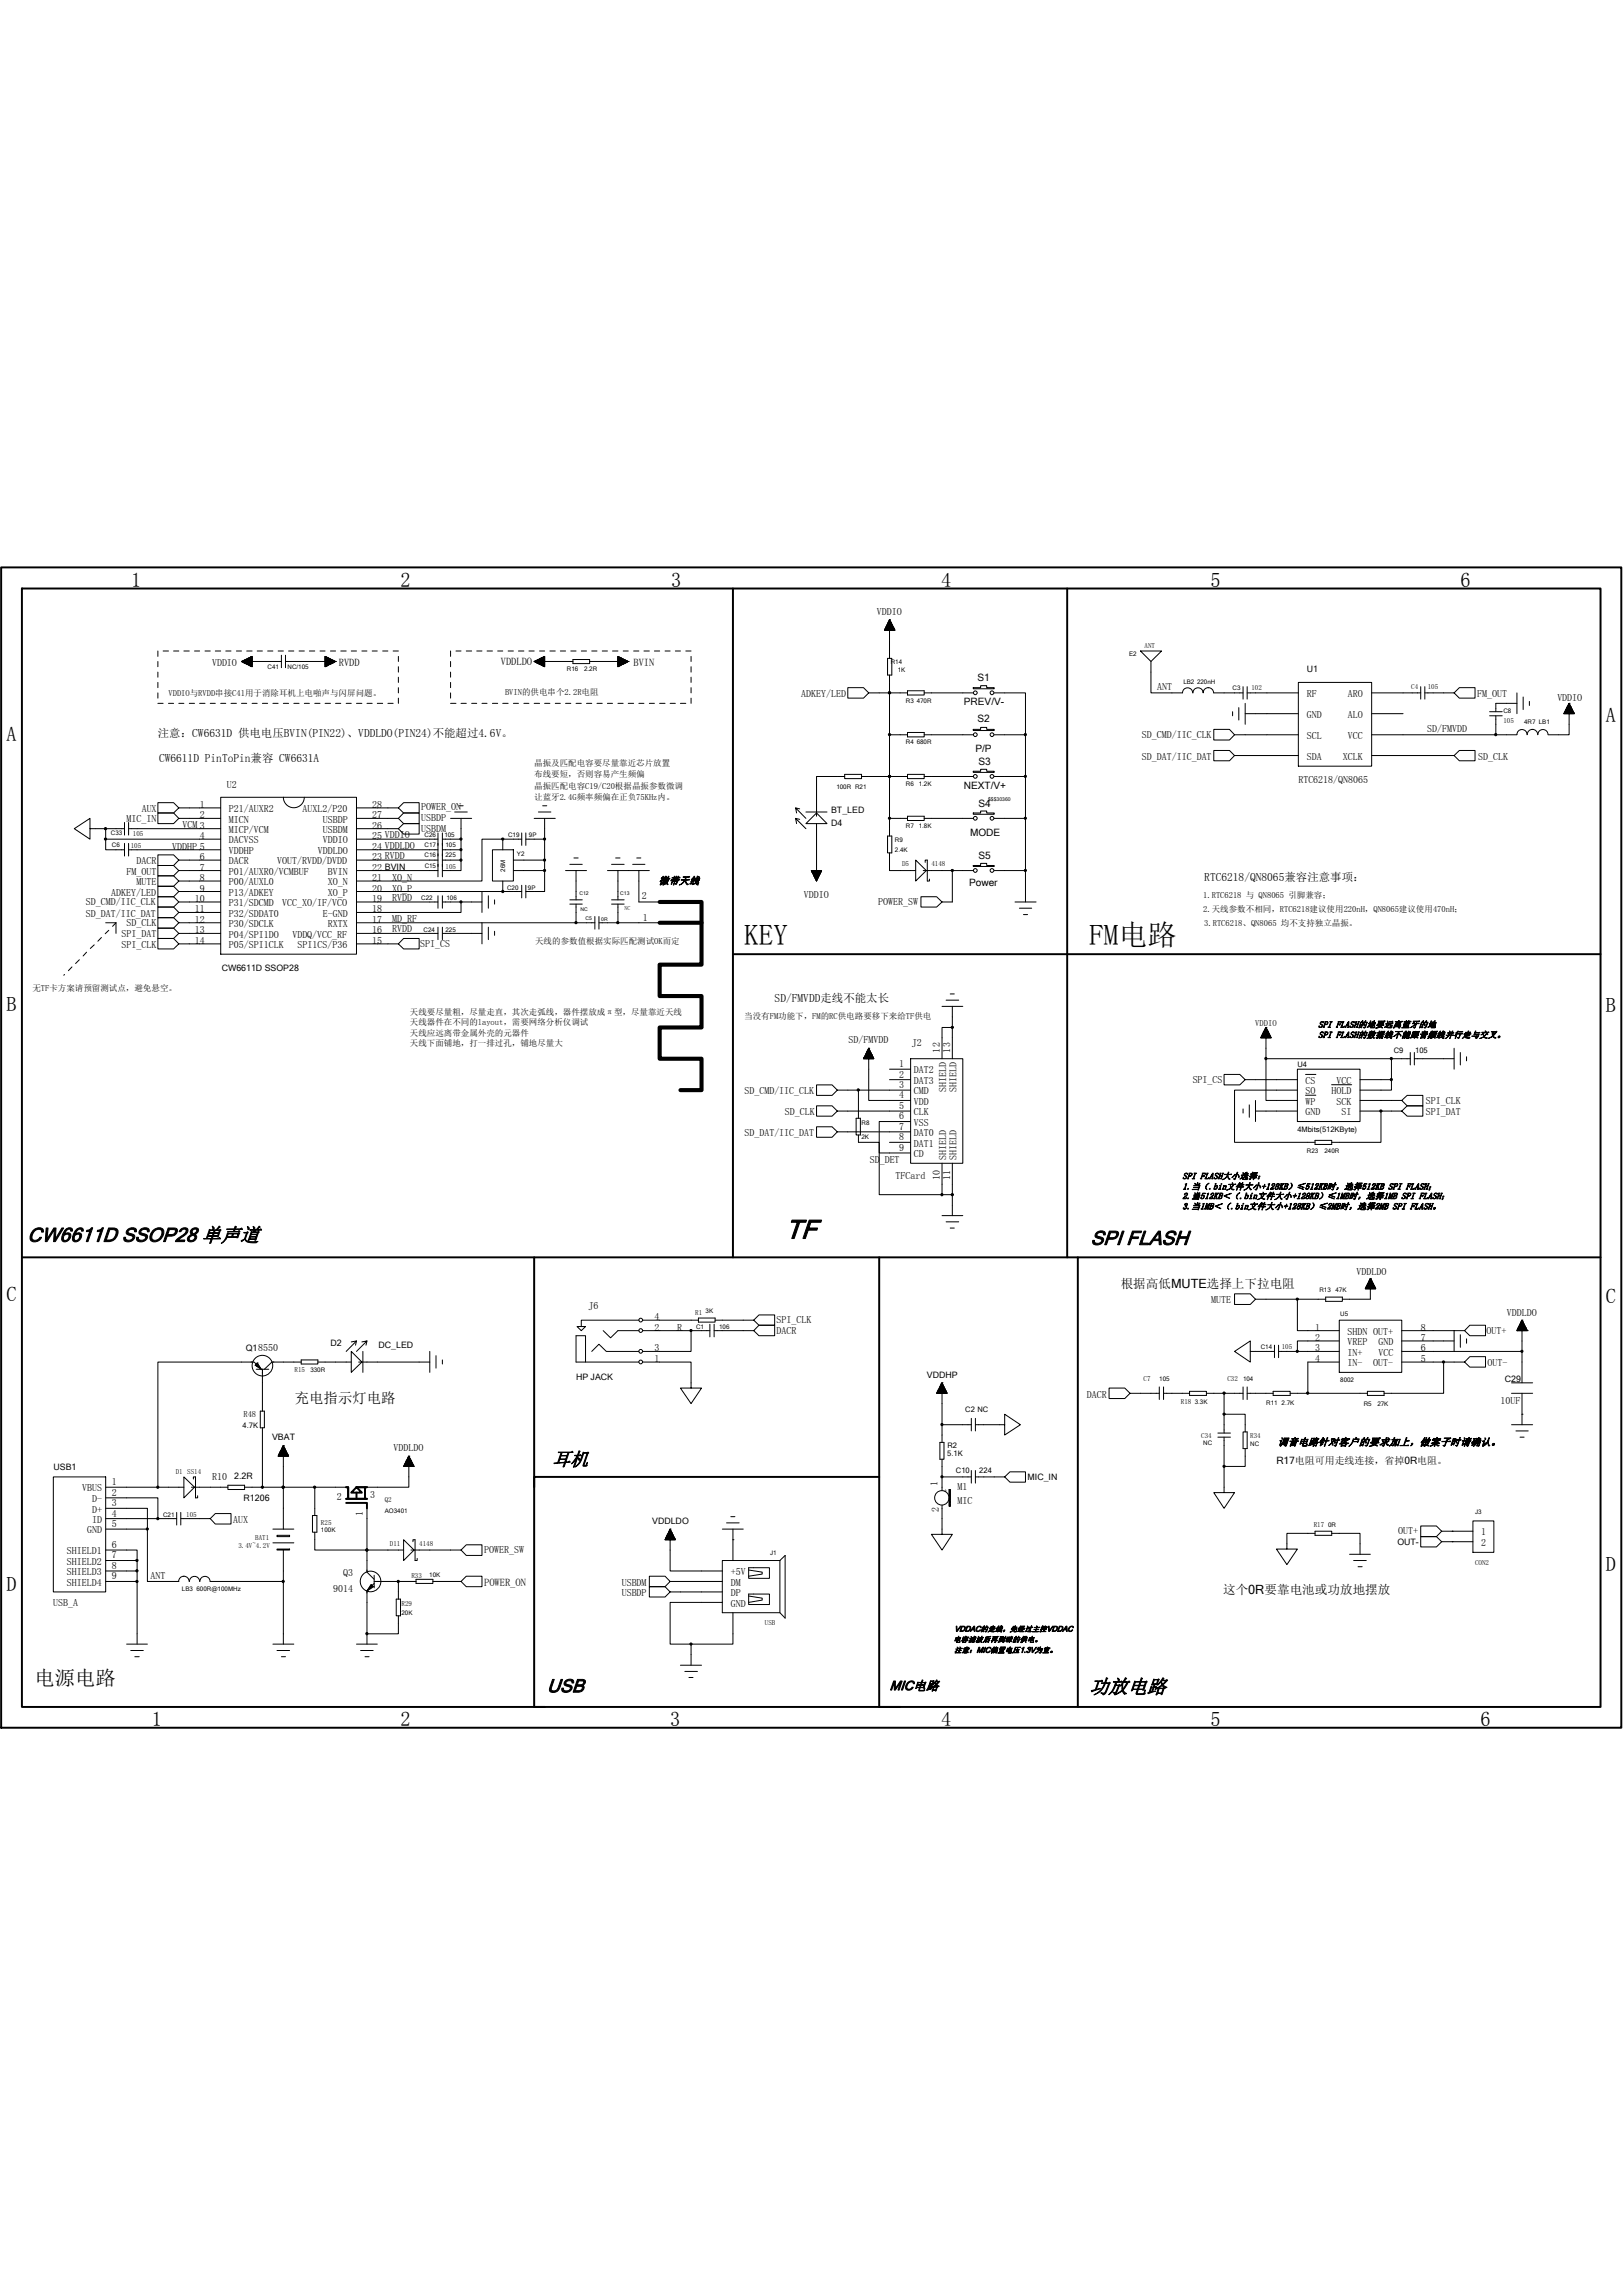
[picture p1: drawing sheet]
<svg xmlns="http://www.w3.org/2000/svg" width="210mm" height="297mm" viewBox="0 0 210 297" stroke-linecap="round" stroke-linejoin="round" font-family="sans-serif">
<defs><g id="words">
<g font-size="3.8">
<text x="96.3" y="122.2">KEY</text>
<text x="140.9" y="122.2">FM电路</text>
</g>
<text font-size="3.5" x="101.6" y="160.2">TF</text>
<g font-size="2.6">
<text x="17" y="75.9">1</text>
<text x="51.8" y="75.9">2</text>
<text x="86.8" y="75.9">3</text>
<text x="121.8" y="75.9">4</text>
<text x="156.6" y="75.9">5</text>
<text x="189" y="75.9">6</text>
<text x=".8" y="95.9">A</text>
<text x="207.8" y="93.5">A</text>
<text x=".8" y="130.8">B</text>
<text x="207.8" y="130.9">B</text>
<text x="3.5" y="160.6">CW6611D SSOP28 单声道</text>
<text x="141.1" y="161">SPI FLASH</text>
<text x=".8" y="168.3">C</text>
<text x="207.8" y="168.5">C</text>
<text x="207.8" y="203.3">D</text>
<text x=".8" y="205.8">D</text>
<text x="4.5" y="218">电源电路</text>
<text x="140.9" y="219.1">功放电路</text>
<text x="19.6" y="223.3">1</text>
<text x="51.8" y="223.3">2</text>
<text x="86.7" y="223.3">3</text>
<text x="121.8" y="223.3">4</text>
<text x="156.6" y="223.3">5</text>
<text x="191.5" y="223.3">6</text>
</g>
<text font-size="2.5" x="70.7" y="218.9">USB</text>
<text font-size="2.4" x="71.4" y="189.6">耳机</text>
<text font-size="1.9" x="38.1" y="181.5">充电指示灯电路</text>
<text font-size="1.7" x="115.1" y="218.7">MIC电路</text>
<g font-size="1.6">
<text x="145" y="166.6">根据高低MUTE选择上下拉电阻</text>
<text x="158.2" y="206.2">这个0R要靠电池或功放地摆放</text>
</g>
<g font-size="1.5">
<text x="20.4" y="95.3">注意：CW6631D 供电电压BVIN(PIN22)、VDDLDO(PIN24)不能超过4.6V。</text>
<text x="20.6" y="98.6">CW6611D PinToPin兼容 CW6631A</text>
<text x="155.8" y="114">RTC6218/QN8065兼容注意事项：</text>
<text x="100.2" y="129.7">SD/FMVDD走线不能太长</text>
</g>
<g font-size="1.4">
<text x="43.8" y="86.1">RVDD</text>
<text x="64.8" y="86">VDDLDO</text>
<text x="82" y="86.1">BVIN</text>
<text x="85.2" y="114.4">微带天线</text>
<text x="165.3" y="187">调音电路针对客户的要求加上，做案子时请确认。</text>
<text x="62.6" y="205.1">POWER_ON</text>
</g>
<g font-size="1.3">
<text x="113.4" y="79.5">VDDIO</text>
<text x="27.4" y="86.1">VDDIO</text>
<text x="126.5" y="88.1">S1</text>
<text x="149.7" y="89.2">ANT</text>
<text x="103.7" y="90.2">ADKEY/LED</text>
<text x="124.7" y="91.3">PREV/V-</text>
<text x="126.5" y="93.4">S2</text>
<text x="147.7" y="95.5">SD_CMD/IIC_CLK</text>
<text x="169.1" y="90.2">RF</text>
<text x="169.1" y="92.9">GND</text>
<text x="169.1" y="95.6">SCL</text>
<text x="174.4" y="95.6">VCC</text>
<text x="174.4" y="92.9">ALO</text>
<text x="174.4" y="90.2">ARO</text>
<text x="184.7" y="94.8">SD/FMVDD</text>
<text x="191.1" y="90.2">FM_OUT</text>
<text x="201.5" y="90.7">VDDIO</text>
<text x="29.4" y="102">U2</text>
<text x="126.2" y="97.3">P/P</text>
<text x="126.6" y="99">S3</text>
<text x="147.7" y="98.3">SD_DAT/IIC_DAT</text>
<text x="168" y="101.3">RTC6218/QN8065</text>
<text x="169.1" y="98.3">SDA</text>
<text x="173.7" y="98.3">XCLK</text>
<text x="191.2" y="98.3">SD_CLK</text>
<text x="16.4" y="106.4">MIC_IN</text>
<text x="18.3" y="105.1">AUX</text>
<text x="23.6" y="107.1">VCM 3</text>
<text x="25.9" y="104.5">1</text>
<text x="25.9" y="105.9">2</text>
<text x="29.6" y="105.1">P21/AUXR2</text>
<text x="29.6" y="106.4">MICN</text>
<text x="29.6" y="107.8">MICP/VCM</text>
<text x="39.1" y="105.1">AUXL2/P20</text>
<text x="41.8" y="107.8">USBDM</text>
<text x="41.8" y="106.4">USBDP</text>
<text x="48.2" y="107.2">26</text>
<text x="48.2" y="105.9">27</text>
<text x="48.2" y="104.5">28</text>
<text x="54.5" y="107.7">USBDM</text>
<text x="54.5" y="106.3">USBDP</text>
<text x="54.5" y="104.8">POWER_ON</text>
<text x="124.7" y="102.1">NEXT/V+</text>
<text x="126.6" y="104.4">S4</text>
<text x="16.4" y="113.2">FM_OUT</text>
<text x="17.7" y="111.8">DACR</text>
<text x="22.3" y="109.9">VDDHP 5</text>
<text x="25.9" y="108.6">4</text>
<text x="25.9" y="111.3">6</text>
<text x="25.9" y="112.6">7</text>
<text x="25.9" y="114">8</text>
<text x="29.6" y="109.1">DACVSS</text>
<text x="29.6" y="110.5">VDDHP</text>
<text x="29.6" y="111.8">DACR</text>
<text x="29.6" y="113.2">P01/AUXR0/VCMBUF</text>
<text x="35.9" y="111.8">VOUT/RVDD/DVDD</text>
<text x="41.1" y="110.5">VDDLDO</text>
<text x="41.8" y="109.1">VDDIO</text>
<text x="42.4" y="113.2">BVIN</text>
<text x="48.2" y="114">21</text>
<text x="48.2" y="112.6">22</text>
<text x="48.2" y="111.3">23 RVDD</text>
<text x="48.2" y="109.9">24 VDDLDO</text>
<text x="48.2" y="108.6">25 VDDIO</text>
<text x="125.5" y="108.2">MODE</text>
<text x="126.6" y="111.1">S5</text>
<text x="11.1" y="117.1">SD_CMD/IIC_CLK</text>
<text x="11.1" y="118.6">SD_DAT/IIC_DAT</text>
<text x="14.4" y="115.9">ADKEY/LED</text>
<text x="16.4" y="119.8">SD_CLK</text>
<text x="17.7" y="114.5">MUTE</text>
<text x="25.2" y="116.7">10</text>
<text x="25.2" y="118">11</text>
<text x="25.2" y="119.4">12</text>
<text x="25.9" y="115.3">9</text>
<text x="29.6" y="114.5">P00/AUXL0</text>
<text x="29.6" y="115.9">P13/ADKEY</text>
<text x="29.6" y="117.2">P31/SDCMD</text>
<text x="29.6" y="118.6">P32/SDDAT0</text>
<text x="29.6" y="119.9">P30/SDCLK</text>
<text x="36.5" y="117.2">VCC_XO/IF/VCO</text>
<text x="41.8" y="118.6">E-GND</text>
<text x="42.4" y="119.9">RXTX</text>
<text x="42.4" y="115.9">XO_P</text>
<text x="42.4" y="114.5">XO_N</text>
<text x="48.2" y="119.4">17</text>
<text x="48.2" y="118">18</text>
<text x="48.2" y="116.7">19</text>
<text x="48.2" y="115.3">20</text>
<text x="50.7" y="114">XO_N</text>
<text x="50.7" y="115.4">XO_P</text>
<text x="50.7" y="119.3">MD_RF</text>
<text x="50.7" y="116.6">RVDD</text>
<text x="83.1" y="116.3">2</text>
<text x="83.2" y="119.1">1</text>
<text x="104" y="116.2">VDDIO</text>
<text x="113.6" y="117.1">POWER_SW</text>
<text x="125.4" y="114.7">Power</text>
<text x="15.7" y="121.2">SPI_DAT</text>
<text x="15.7" y="122.7">SPI_CLK</text>
<text x="25.2" y="120.8">13</text>
<text x="25.2" y="122.1">14</text>
<text x="29.6" y="121.3">P04/SPI1DO</text>
<text x="29.6" y="122.7">P05/SPI1CLK</text>
<text x="37.8" y="121.3">VDDQ/VCC_RF</text>
<text x="38.5" y="122.7">SPI1CS/P36</text>
<text x="48.2" y="122.1">15</text>
<text x="48.2" y="120.8">16</text>
<text x="50.7" y="120.6">RVDD</text>
<text x="54.4" y="122.5">SPI_CS</text>
<text x="109.8" y="135">SD/FMVDD</text>
<text x="118" y="135.4">J2</text>
<text x="121.6" y="136.2" transform="rotate(-90 121.6 136.2)">12</text>
<text x="122.9" y="136.2" transform="rotate(-90 122.9 136.2)">13</text>
<text x="96.3" y="141.6">SD_CMD/IIC_CLK</text>
<text x="116.3" y="138">1</text>
<text x="116.3" y="139.4">2</text>
<text x="116.3" y="140.8">3</text>
<text x="116.3" y="142.1">4</text>
<text x="116.3" y="143.5">5</text>
<text x="118.2" y="138.9">DAT2</text>
<text x="118.2" y="140.2">DAT3</text>
<text x="118.2" y="141.6">CMD</text>
<text x="118.2" y="142.9">VDD</text>
<text x="122.4" y="141.3" transform="rotate(-90 122.4 141.3)">SHIELD</text>
<text x="123.8" y="141.3" transform="rotate(-90 123.8 141.3)">SHIELD</text>
<text x="154.3" y="140.1">SPI_CS</text>
<text x="168.9" y="140.2">CS</text>
<text x="168.9" y="141.6">SO</text>
<text x="168.9" y="142.9">WP</text>
<text x="172.3" y="141.6">HOLD</text>
<text x="172.9" y="140.2">VCC</text>
<text x="172.9" y="142.9">SCK</text>
<text x="184.5" y="142.8">SPI_CLK</text>
<text x="96.3" y="147">SD_DAT/IIC_DAT</text>
<text x="101.6" y="144.3">SD_CLK</text>
<text x="116.3" y="144.8">6</text>
<text x="116.3" y="146.2">7</text>
<text x="116.3" y="147.5">8</text>
<text x="116.3" y="148.9">9</text>
<text x="118.2" y="144.3">CLK</text>
<text x="118.2" y="145.6">VSS</text>
<text x="118.2" y="147">DAT0</text>
<text x="118.2" y="148.3">DAT1</text>
<text x="118.2" y="149.7">CD</text>
<text x="168.9" y="144.3">GND</text>
<text x="173.6" y="144.3">SI</text>
<text x="184.5" y="144.3">SPI_DAT</text>
<text x="112.5" y="150.5">SD_DET</text>
<text x="115.8" y="152.5">TFCard</text>
<text x="121.6" y="152.6" transform="rotate(-90 121.6 152.6)">10</text>
<text x="122.4" y="150.1" transform="rotate(-90 122.4 150.1)">SHIELD</text>
<text x="122.9" y="152.6" transform="rotate(-90 122.9 152.6)">11</text>
<text x="123.8" y="150.1" transform="rotate(-90 123.8 150.1)">SHIELD</text>
<text x="175.5" y="165">VDDLDO</text>
<text x="76.2" y="169.3">J6</text>
<text x="84.7" y="170.8">4</text>
<text x="84.7" y="172.1">2</text>
<text x="87.6" y="172.1">R</text>
<text x="100.5" y="171.2">SPI_CLK</text>
<text x="100.5" y="172.6">DACR</text>
<text x="156.7" y="168.6">MUTE</text>
<text x="170.2" y="172.1">1</text>
<text x="170.2" y="173.5">2</text>
<text x="174.3" y="172.7">SHDN OUT+</text>
<text x="183.8" y="173.5">7</text>
<text x="183.8" y="172.1">8</text>
<text x="192.3" y="172.6">OUT+</text>
<text x="194.9" y="170.2">VDDLDO</text>
<text x="84.7" y="174.8">3</text>
<text x="84.7" y="176.2">1</text>
<text x="170.2" y="174.8">3</text>
<text x="170.2" y="176.2">4</text>
<text x="174.3" y="174">VREP</text>
<text x="174.3" y="175.4">IN+</text>
<text x="174.3" y="176.8">IN-</text>
<text x="177.7" y="176.8">OUT-</text>
<text x="178.3" y="175.4">VCC</text>
<text x="178.3" y="174">GND</text>
<text x="183.8" y="176.2">5</text>
<text x="183.8" y="174.8">6</text>
<text x="192.5" y="176.7">OUT-</text>
<text x="140.6" y="180.8">DACR</text>
<text x="194.1" y="181.6">10UF</text>
<text x="27.5" y="191.5">R10</text>
<text x="50.9" y="187.7">VDDLDO</text>
<text x="165.1" y="189.4">R17电阻可用走线连接，省掉0R电阻。</text>
<text x="10.6" y="193">VBUS</text>
<text x="11.9" y="194.3">D-</text>
<text x="11.9" y="195.7">D+</text>
<text x="11.9" y="197">ID</text>
<text x="14.5" y="192.2">1</text>
<text x="14.5" y="193.5">2</text>
<text x="14.5" y="194.9">3</text>
<text x="14.5" y="196.2">4</text>
<text x="14.5" y="197.6">5</text>
<text x="30.2" y="197">AUX</text>
<text x="43.6" y="194.1">2</text>
<text x="46.9" y="196.1" transform="rotate(-90 46.9 196.1)">1</text>
<text x="47.9" y="193.8">3</text>
<text x="121.3" y="192.3" transform="rotate(-90 121.3 192.3)">1</text>
<text x="121.5" y="195.7" transform="rotate(-90 121.5 195.7)">2</text>
<text x="123.9" y="192.7">M1</text>
<text x="123.9" y="194.6">MIC</text>
<text x="8.7" y="201.1">SHIELD1</text>
<text x="8.7" y="202.4">SHIELD2</text>
<text x="8.7" y="203.8">SHIELD3</text>
<text x="11.3" y="198.4">GND</text>
<text x="14.5" y="200.3">6</text>
<text x="14.5" y="201.6">7</text>
<text x="14.5" y="203">8</text>
<text x="44.4" y="203.9">Q3</text>
<text x="62.6" y="201">POWER_SW</text>
<text x="94.6" y="203.8">+5V</text>
<text x="180.9" y="198.5">OUT+</text>
<text x="191.6" y="198.6">1</text>
<text x="191.6" y="200">2</text>
<text x="6.9" y="207.7">USB_A</text>
<text x="8.7" y="205.1">SHIELD4</text>
<text x="14.5" y="204.3">9</text>
<text x="19.5" y="204.3">ANT</text>
<text x="43.1" y="206">9014</text>
<text x="80.4" y="205.1">USBDM</text>
<text x="80.4" y="206.5">USBDP</text>
<text x="94.6" y="205.1">DM</text>
<text x="94.6" y="206.5">DP</text>
<text x="94.6" y="207.9">GND</text>
</g>
<g font-size="1.2">
<text x="170.5" y="132.9">SPI FLASH的地要远离蓝牙的地</text>
<text x="170.5" y="134.3">SPI FLASH的数据线不能跟音频线并行走与交叉。</text>
<text x="153" y="152.5">SPI FLASH大小选择：</text>
<text x="153" y="155.1">2.当512KB＜（.bin文件大小+128KB）≤1MB时，选择1MB SPI FLASH；</text>
<text x="153" y="153.9">1.当（.bin文件大小+128KB）≤512KB时，选择512KB SPI FLASH；</text>
<text x="153" y="156.4">3.当1MB＜（.bin文件大小+128KB）≤2MB时，选择2MB SPI FLASH。</text>
</g>
<g font-size="1.1">
<text x="65.3" y="89.9">BVIN的供电串个2.2R电阻</text>
<text x="169.1" y="87">U1</text>
<text x="21.8" y="90">VDDIO与RVDD串接C41用于消除耳机上电啪声与闪屏问题。</text>
<text x="69.1" y="99.1">晶振及匹配电容要尽量靠近芯片放置</text>
<text x="69.1" y="100.6">布线要短，否则容易产生频偏</text>
<text x="69.1" y="103.4">让蓝牙2.4G频率频偏在正负75KHz内。</text>
<text x="69.1" y="102.1">晶振匹配电容C19/C20根据晶振参数微调</text>
<text x="107.5" y="106.8">D4</text>
<text x="107.5" y="105.2">BT_LED</text>
<text x="49.8" y="112.5">BVIN</text>
<text x="155.7" y="116.2">1.RTC6218 与 QN8065 引脚兼容；</text>
<text x="155.7" y="118">2.天线参数不相同，RTC6218建议使用220nH，QN8065建议使用470nH；</text>
<text x="155.8" y="119.8">3.RTC6218、QN8065 均不支持独立晶振。</text>
<text x="28.7" y="125.6">CW6611D SSOP28</text>
<text x="69.2" y="122.1">天线的参数值根据实际匹配测试OK而定</text>
<text x="4.2" y="128.2">无TF卡方案请预留测试点，避免悬空。</text>
<text x="53" y="131.3">天线要尽量粗，尽量走直，其次走弧线，器件摆放成π型，尽量靠近天线</text>
<text x="96.3" y="131.8">当没有FM功能下，FM的RC供电路要移下来给TF供电</text>
<text x="53" y="132.7">天线器件在不同的layout，需要网络分析仪调试</text>
<text x="53" y="134">天线应远离带金属外壳的元器件</text>
<text x="53" y="135.4">天线下面铺地，打一排过孔，铺地尽量大</text>
<text x="162.4" y="132.8">VDDIO</text>
<text x="31.8" y="174.7">Q18550</text>
<text x="42.8" y="174.2">D2</text>
<text x="49" y="174.4">DC_LED</text>
<text x="74.5" y="178.5">HP JACK</text>
<text x="119.9" y="178.2">VDDHP</text>
<text x="194.7" y="178.8">C29</text>
<text x="31.5" y="183.4">R48</text>
<text x="6.9" y="190.1">USB1</text>
<text x="30.3" y="191.4">2.2R</text>
<text x="35.2" y="186.4">VBAT</text>
<text x="132.9" y="191.5">MIC_IN</text>
<text x="31.5" y="194.2">R1206</text>
<text x="84.4" y="197.2">VDDLDO</text>
<text x="180.8" y="199.9">OUT-</text>
</g>
<g font-size="1">
<text x="180.3" y="136.3">C9</text>
<text x="183.1" y="136.2">105</text>
<text x="167.9" y="138">U4</text>
<text x="167.9" y="146.4">4Mbits(512KByte)</text>
<text x="31.4" y="184.7">4.7K</text>
<text x="124.9" y="182.7">C2 NC</text>
<text x="122.6" y="188.4">5.1K</text>
<text x="122.6" y="187.3">R2</text>
<text x="123.7" y="190.5">C10</text>
<text x="126.7" y="190.5">224</text>
<text x="123.3" y="212.4">电容滤波后再到咪的供电。</text>
<text x="123.5" y="213.8">注意：MIC偏置电压1.3V为宜。</text>
<text x="123.5" y="211.1">VDDAC的走线，先经过主控VDDAC</text>
</g>
<g font-size=".9">
<text x="148.1" y="83.8">ANT</text>
<text x="161.9" y="89.2">102</text>
<text x="182.6" y="89.1">C4</text>
<text x="184.7" y="89.1">105</text>
<text x="194.5" y="93.5">105</text>
<text x="16.9" y="109.7">105</text>
<text x="17.2" y="108.1">105</text>
<text x="57.6" y="112.5">105</text>
<text x="116.7" y="112.1">D5</text>
<text x="120.5" y="112.1">4148</text>
<text x="90" y="170.1">R1</text>
<text x="38.1" y="177.5">R15</text>
<text x="148" y="178.6">C7</text>
<text x="158.8" y="178.6">C32</text>
<text x="165.8" y="174.6">105</text>
<text x="152.8" y="181.6">R18</text>
<text x="22.7" y="190.7">D1 SS14</text>
<text x="155.4" y="186.1">C34</text>
<text x="161.8" y="186">R34</text>
<text x="24.1" y="196.2">105</text>
<text x="41.5" y="197.3">R25</text>
<text x="49.8" y="194.3">Q2</text>
<text x="122.1" y="193.1">+</text>
<text x="170" y="197.6">R17</text>
<text x="30.8" y="200.3">3.4V~4.2V</text>
<text x="33" y="199.2">BAT1</text>
<text x="50.4" y="200">D11</text>
<text x="54.2" y="200">4148</text>
<text x="190.8" y="202.4">CON2</text>
<text x="51.9" y="207.7">R29</text>
<text x="53.2" y="204.2">R33</text>
<text x="99" y="210.3">USB</text>
</g>
<g font-size=".8">
<text x="34.6" y="86.6">C41</text>
<text x="37.2" y="86.6">NC/105</text>
<text x="73.3" y="86.8">R16</text>
<text x="75.6" y="86.8">2.2R</text>
<text x="115.3" y="85.9">R14</text>
<text x="116.1" y="87">1K</text>
<text x="146.1" y="84.9">E2</text>
<text x="153.1" y="88.5">LB2 220nH</text>
<text x="159.5" y="89.2">C3</text>
<text x="117.2" y="90.9">R3 470R</text>
<text x="194.5" y="92.2">C8</text>
<text x="197.2" y="93.7">4R7 LB1</text>
<text x="117.2" y="96.3">R4 680R</text>
<text x="117.2" y="101.7">R6</text>
<text x="118.9" y="101.7">1.2K</text>
<text x="108.2" y="102.1">100R R21</text>
<text x="117.2" y="107.1">R7</text>
<text x="118.9" y="107.1">1.8K</text>
<text x="14.4" y="108.1">C33</text>
<text x="14.5" y="109.5">C6</text>
<text x="54.9" y="109.5">C17</text>
<text x="54.9" y="110.9">C16</text>
<text x="54.9" y="108.3">C26</text>
<text x="54.9" y="112.3">C15</text>
<text x="57.5" y="108.3">105</text>
<text x="57.6" y="109.5">105</text>
<text x="57.6" y="110.9">225</text>
<text x="65.3" y="112.8" transform="rotate(-90 65.3 112.8)">26M</text>
<text x="65.7" y="108.3">C19</text>
<text x="66.9" y="110.7">Y2</text>
<text x="68.4" y="108.3">9P</text>
<text x="115.8" y="109">R9</text>
<text x="115.8" y="110.2">2.4K</text>
<text x="54.5" y="116.4">C22</text>
<text x="57.8" y="116.4">106</text>
<text x="65.6" y="115.2">C20</text>
<text x="68.3" y="115.2">9P</text>
<text x="54.8" y="120.6">C24</text>
<text x="57.6" y="120.6">225</text>
<text x="111.5" y="145.5">R8</text>
<text x="111.5" y="147.4">2K</text>
<text x="169.1" y="149.2">R23</text>
<text x="171.4" y="149.2">240R</text>
<text x="170.7" y="167.2">R13</text>
<text x="172.8" y="167.2">47K</text>
<text x="90.1" y="171.9">C1</text>
<text x="91.3" y="169.9">3K</text>
<text x="93" y="171.9">106</text>
<text x="173.4" y="170.2">U5</text>
<text x="40.2" y="177.4">330R</text>
<text x="150" y="178.6">105</text>
<text x="160.8" y="178.6">104</text>
<text x="163.1" y="174.6">C14</text>
<text x="173.4" y="178.8">8002</text>
<text x="154.6" y="181.6">3.3K</text>
<text x="163.8" y="181.7">R11 2.7K</text>
<text x="176.4" y="181.9">R5</text>
<text x="178.2" y="181.9">27K</text>
<text x="155.7" y="187">NC</text>
<text x="161.8" y="187">NC</text>
<text x="21.1" y="196.2">C21</text>
<text x="49.8" y="195.7">AO3401</text>
<text x="171.8" y="197.6">0R</text>
<text x="190.8" y="195.8">J3</text>
<text x="41.5" y="198.2">100K</text>
<text x="55.5" y="204">10K</text>
<text x="99.6" y="201.2">J1</text>
<text x="23.5" y="205.8">LB3 600R@100MHz</text>
<text x="51.9" y="208.9">20K</text>
</g>
<g font-size=".7">
<text x="127.8" y="103.6">$$$30360</text>
<text x="75" y="115.8">C12</text>
<text x="75.1" y="117.9">NC</text>
<text x="75.8" y="119.1">C5</text>
<text x="77.8" y="119.1">0R</text>
<text x="80.2" y="115.8">C13</text>
<text x="80.8" y="117.8">NC</text>
</g>
</g></defs>
<g fill="none" stroke="#000" stroke-width=".25">
<path d="M.1 73.4h209.7v150.1h-209.7zM2.8 76.1h204.3v144.7h-204.3zM94.8 76.1v86.6M138.1 76.1v86.6M94.8 123.4h112.3M2.8 162.7h204.3M69.1 162.7v58.1h1.4M113.7 162.7v58.1h2.8M139.4 162.7v58.1M44.8 193.9h2.7M44.8 194.4h2.7v.7M45 193.8v-1.4h-.2h.2v1.5"/>
<path d="M46.1 192.4l.7 .7h-1.4zM46.1 192.4h1.4M46.1 193.1v.8M47.2 192.4v1.5M113.7 191.1h-44.6v1.3"/>
</g>
<g fill="none" stroke="#000" stroke-width=".13">
<path d="M20.4 84.2v.7M20.4 85.6v.7M20.4 87v.6M20.4 88.3v.7M20.4 89.6v.7M20.4 91h.7M21.1 84.2h.7M21.8 91h.7M22.5 84.2h.6M23.1 91h.7M23.8 84.2h.7M24.5 91h.7"/>
<path d="M25.2 84.2h.6M25.8 91h.7M26.5 84.2h.7M27.2 91h.7M27.9 84.2h.7M28.6 91h.6M29.2 84.2h.7M29.9 91h.7M30.6 84.2h.6M31.2 85.6h1.4M31.2 85.6l1.4-.7v1.4l-1.4-.7h5.2M31.2 91h.7"/>
<path d="M31.2 85.6h.1M31.3 85.6h1.3M31.3 85.6h.1M31.4 85.7h1.2M31.4 85.5v.2M31.5 85.7h1.1M31.5 85.4v.3M31.6 85.8h1M31.6 85.4v.4M31.7 85.3v.6h.9M31.9 85.9h.7M31.9 85.3v.6"/>
<path d="M31.9 84.2h.7M32 85.2v.7M32 85.2v.8M32.1 86h.5M32.2 85.1v.9M32.2 86.1h.4M32.3 85.1v1M32.3 86.1h.3M32.4 85v1.2M32.4 86.2h.2M32.5 85v1.2M32.5 86.2h.1"/>
<path d="M32.5 86.2v-1.3h.1v1.4M32.6 85.5h-1.2v.1M32.6 85.5h-1.1v.2M32.6 85.4h-.9v.4M32.6 85.3h-.8v.6M32.6 85.4h-1v.3M32.6 91h.7M32.6 85.3h-.7v.6M32.6 85.2h-.6v.8h.6M32.6 85.2h-.5v.8M32.6 85.1h-.4v1M32.6 85h-.2v1.2"/>
<path d="M32.6 85h-.3v1.1M33.3 84.2h.7M34 91h.6M34.6 84.2h.7M35.3 91h.7M36 84.2h.7M36.4 84.8v1.6M36.7 91h.6M36.9 84.8v1.6M37.3 84.2h.7M38 91h.7M38.7 84.2h.7"/>
<path d="M39.4 91h.6M40 84.2h.7M40.7 91h.7M41.4 84.2h.7M42.1 91h.7M42.1 85.6h1.3M42.1 86.2h.1M42.1 86.2h.2M42.1 86.1h.3M42.1 86.1h.4M42.1 86h.5M42.1 86h.6"/>
<path d="M42.1 85.9h.7M42.1 85.8h1M42.1 85.7h1.1M42.1 85.7h1.2M42.1 85.6h1.2M42.1 85.5h1.2v.1M42.1 85.5h1.1v.2M42.1 85.4h1v.3M42.1 85.4h.9v.4M42.1 85.3h.8v.6M42.1 85.3h.7v.6M42.1 85.2h.6v.8"/>
<path d="M42.1 85.2h.4v.8M42.1 85.1h.3v1M42.1 85h.2v1.1M42.1 85h.1v1.2M42.1 86.2v-1.3v1.4M42.2 85v1.2M42.3 85v1.2M42.4 85.1v1M42.5 85.1v.9M42.6 85.2v.8M42.7 85.2v.7M42.8 84.2h.6"/>
<path d="M42.8 85.3v.6M42.9 85.3v.6h-.8M43.1 85.4v.4M43.2 85.4v.3M43.3 85.5v.2M43.3 85.6h.1M43.4 91h.7M43.4 85.6l-1.3-.7v1.4l1.3-.7h-6.5M43.4 85.6h.1M44.1 84.2h.7M44.8 91h.6M45.4 84.2h.7"/>
<path d="M46.1 91h.7M46.8 84.2h.7M47.5 91h.7M48.2 84.2h.6M48.8 91h.7M49.5 84.2h.7M50.2 91h.7M50.9 84.2h.6M51.5 84.9v.7M51.5 86.3v.7M51.5 87.6v.7M51.5 89v.6"/>
<path d="M51.5 90.3v.7M58.3 91h.7M58.3 84.2v.7M58.3 85.6v.7M58.3 87v.6M58.3 88.3v.7M58.3 89.6v.7M59 84.2h.6M59.6 91h.7M60.3 84.2h.7M61 91h.7M61.7 84.2h.7"/>
<path d="M62.4 91h.6M63 84.2h.7M63.7 91h.7M64.4 84.2h.6M65 91h.7M65.7 84.2h.7M66.4 91h.7M67.1 84.2h.7M67.8 91h.6M68.4 84.2h.7M69.1 85.6h1.4M69.1 85.6h.1"/>
<path d="M69.1 91h.7M69.2 85.6h1.3M69.2 85.6h.1M69.3 85.7h1.2M69.3 85.5v.2M69.4 85.7h1.1M69.4 85.5v.2M69.5 85.4v.4M69.5 85.8h1M69.6 85.3v.6h.9M69.7 85.3v.6M69.7 85.9h.8"/>
<path d="M69.8 84.2h.7M69.8 85.2v.7M69.9 85.2v.8M70 85.1v.9M70.1 86.1h.4M70.2 85.1v1M70.2 86.1h.3M70.3 85v1.2M70.3 86.2h.2M70.4 85v1.2M70.4 86.2h.1M70.4 86.2l.1-1.3v1.4"/>
<path d="M70.5 85.5h-1.3v.1M70.5 85.5h-1.2v.2M70.5 85.4h-1.1v.3M70.5 85.4h-.9v.4M70.5 85.3h-.8v.6M70.5 85.3h-.7v.6M70.5 85.2h-.6l-.1 .8h.7M70.5 85.2h-.5v.8h.5M70.5 85.1h-.4v1M70.5 85h-.3v1.1M70.5 85h-.2v1.2M70.5 91h.6"/>
<path d="M71.1 84.2h.7M71.8 91h.7M72.5 84.2h.7M73.2 91h.7M73.9 84.2h.6M74.1 85.3h2.2v.6h-2.2zM74.1 85.6h-5l1.4 .7v-1.4l-1.4 .7M74.5 91h.7M75.2 84.2h.7M75.9 91h.7M76.3 85.6h5l-1.4 .7v-1.4l1.4 .7M76.6 84.2h.6"/>
<path d="M77.2 91h.7M77.9 84.2h.7M78.6 91h.6M79.2 84.2h.7M79.9 85.6h1.4M79.9 86.2h.1M79.9 86.2h.2M79.9 86.1h.3M79.9 86.1h.4M79.9 86h.6M79.9 86h.7M79.9 85.9h.8"/>
<path d="M79.9 85.8h1M79.9 85.7h1.1M79.9 85.7h1.2M79.9 85.6h1.3M79.9 85.5h1.3v.1M79.9 85.5h1.2v.2M79.9 85.4h1.1v.3M79.9 85.4h1v.4M79.9 85.3h.9v.6M79.9 85.3h.7v.6M79.9 85.2h.6v.8M79.9 85.2h.5v.8"/>
<path d="M79.9 85.1h.4v1M79.9 85h.3v1.1M79.9 85h.2v1.2M79.9 91h.7M80 86.2l-.1-1.3v1.4M80 85v1.2M80.2 85v1.2M80.3 85.1v1M80.4 85.1v.9M80.5 85.2v.8M80.6 85.2v.7M80.6 84.2h.7"/>
<path d="M80.7 85.3v.6M80.8 85.3v.6h-.9M80.9 85.4v.4M81 85.4v.3M81.1 85.5v.2M81.2 85.6h.1M81.3 85.6h.1M81.3 91h.7M82 84.2h.7M82.7 91h.6M83.3 84.2h.7M84 91h.7"/>
<path d="M84.7 84.2h.6M85.3 91h.7M86 84.2h.7M86.7 91h.7M87.4 84.2h.6M88 91h.7M88.7 84.2h.7M89.4 84.9v.7M89.4 86.3v.7M89.4 87.6v.7M89.4 89v.6M89.4 90.3v.7"/>
<path d="M114.4 81.4v.1h1.4M114.4 81.5h1.4M114.5 81.4h1.2M114.5 81.3v.2M114.5 81.4h1.2v.1M114.5 81.3h1.2M114.6 81.5v-.2h1.1v.2M114.6 81.2h1M114.6 81.2h1v.3M114.7 81v.5M114.7 81h.8v.5M114.7 81h.8"/>
<path d="M114.7 80.9v.6M114.7 80.9h.8v.6M114.7 80.9h.7M114.8 80.8v.7M114.8 80.8h.6v.7M114.8 80.8h.6M114.8 85.2h.6v2.1h-.6zM114.8 80.6v.9M114.8 80.7h.6v.8M114.9 80.6h.4M114.9 80.5v1M114.9 80.6h.4v.9"/>
<path d="M114.9 80.5h.4M114.9 80.5h.4v1M115 80.5h.3M115 80.3v1.2M115 80.4h.2v1.1M115 80.3h.2M115 80.3h.1v1.2M115.1 80.2v1.3M115.1 87.3v7.8M115.1 80.2h.1M115.1 80.2l.7 1.3h-1.4l.7-1.3v5M115.1 80.2l-.1 1.3"/>
<path d="M115.5 81.1h-.9v.4M117.4 89.6h-5l-.7 .7h-2v-1.3h2l.7 .6M117.4 95.1h-2.3v5.4h-3.6M117.4 89.4h2.2v.5h-2.2zM117.4 94.8h2.2v.5h-2.2zM119.6 89.6h6.3M119.6 95.1h6.3M125.9 89h1v-.3h.8v.3h.9v.1h-2.7zM125.9 99.8h1v-.3h.8v.3h.9v.1h-2.7zM125.9 94.4h1v-.3h.8v.3h.9v.1h-2.7zM128.6 89.6h4.1v5.5M128.6 95.1h4.1v5.4"/>
<path d="M147.6 84.2h2.7l-1.4 1.4zM148.9 85.6v4h4.1M153 89.6a.66 .66 0 0 1 .6-.6 .66 .66 0 0 1 .7 .6M156.3 89a.62 .62 0 0 0-.6 .6 .66 .66 0 0 0-.7-.6 .66 .66 0 0 0-.7 .6M156.3 89a.68 .68 0 0 1 .7 .6M157 89.6h3.8M159.5 92.1v.5M159.7 95.1l-.6 .6h-2.1v-1.3h2.1l.6 .7h8.3M159.7 97.7l-.6-.6h-2.1v1.3h2.1l.6-.7h8.3M160.3 91.5v1.7M160.8 88.8v1.6M161.1 91v2.7"/>
<path d="M161.4 89.6h6.6M161.4 88.8v1.6M168 88.3h9.5v10.8h-9.5zM168 92.3h-6.9M177.5 89.6h6.3M177.5 92.3h4M183.8 88.8v1.6M184.3 88.8v1.6M188.1 89.6l.7 .7h2v-1.3h-2l-.7 .6h-3.8M188.1 97.7l.7-.6h2v1.3h-2l-.7-.7h-10.6M192.7 92.6h1.7M192.7 92.1h1.7"/>
<path d="M193.5 95.1h2.8M193.5 92.6v2.5h-16M196.3 91h-2.8v1.1M196.3 89.6v2.7M196.3 95a.66 .66 0 0 1 .6-.6 .66 .66 0 0 1 .7 .7M197.1 90.2v1.6M197.9 90.7v.6M198.3 94.4a.68 .68 0 0 1 .6 .7M198.3 94.4a.62 .62 0 0 0-.7 .6M199 95a.66 .66 0 0 1 .6-.6 .66 .66 0 0 1 .7 .7M202.3 92.3h1.4h-1.3M202.4 92.2h1.2"/>
<path d="M202.4 92.2v.1M202.4 92.2h1.2v.1M202.4 92.1h1.2M202.5 92.1v.2M202.5 92.1h1v.2M202.5 92h1M202.5 91.9h1M202.6 91.8v.5M202.6 91.8h.8M202.6 91.7v.6M202.6 91.8h.8v.5M202.6 91.7h.8"/>
<path d="M202.7 91.6v.7M202.7 91.7h.6v.6M202.7 91.6h.6M202.7 91.5v.8M202.7 91.5h.6v.8M202.8 91.5h.5M202.8 91.4v.9M202.8 91.4h.4v.9M202.8 91.4h.4M202.9 91.3v1M202.9 91.3h.3v1M202.9 91.3h.2"/>
<path d="M202.9 91.2v1.1M202.9 91.2h.2v1.1M202.9 91.2h.2M202.9 91v1.3M202.9 91.1h.2v1.2M203 91h.1M203 91v1.3M203 91l.7 1.3h-1.4l.7-1.3v4.1h-2.7M203.4 91.8v.5M203.5 92.3v-.3h-1v.3M11.6 107.2v1.4l-2-1.4 2-1.3v1.3h4.5M13.7 107.2v1.4h14.9"/>
<path d="M13.7 108.6v1.3h2.4M13.7 119.4h1.3M15 119.4l-.4 .4M15 119.4v1.4M16.1 106.4v1.6M16.1 109.1v1.6M16.6 107.2h12M16.6 106.4v1.6M16.6 109.1v1.6M16.6 109.9h12M23.1 112.6l-.6-.6h-2.1v1.3h2.1l.6-.7h5.5M23.1 119.4l-.6-.7h-2.1v1.4h2.1l.6-.7h5.5"/>
<path d="M23.1 111.3l-.6-.7h-2.1v1.4h2.1l.6-.7h5.5M23.1 118l-.6-.7h-2.1v1.4h2.1l.6-.7h5.5M23.1 116.7l-.6 .6h-2.1v-1.3h2.1l.6 .7h5.5M28.6 103.1h17.5v20.3h-17.5zM28.6 105.9h-5.5l-.6 .7h-2.1v-1.4h2.1l.6 .7M28.6 114h-5.5l-.6 .7h-2.1v-1.4h2.1l.6 .7M28.6 104.5h-5.5l-.6 .7h-2.1v-1.4h2.1l.6 .7M28.6 115.3h-5.5l-.6 .7h-2.1v-1.3h2.1l.6 .6M36.7 103.1a1.34 1.34 0 0 0 1.3 1.4 1.34 1.34 0 0 0 1.4-1.4M51.5 104.5l.7-.7h2v1.4h-2l-.7-.7h-5.4M51.5 107.2l.7 .7h2v-1.3h-2l-.7 .6h-5.4M51.5 105.9l.7 .7h2v-1.4h-2l-.7 .7h-5.4"/>
<path d="M56.7 107.8v5.6M56.7 115.9v1.6M56.7 120v1.6M56.7 111.3h-10.6M56.7 112.6h-10.6M56.7 108.6h-10.6M56.7 116.7h-10.6M56.7 109.9h-10.6M57.2 107.8v5.6M57.2 115.9v1.6M57.2 120v1.6M57.2 108.6h2.4"/>
<path d="M58.3 105.9h2.7M58.8 105.1h1.7M59.4 104.2h.5M59.6 105.9v4M59.6 109.9h-2.4M59.6 111.3v1.3h-2.4M59.6 109.9v1.4h-2.4M59.6 116.7h-2.4M62.4 115.3v2.7M62.4 119.4v2.7M62.4 116.7h-2.8v1.3h-13.5M63.2 115.9v1.6"/>
<path d="M63.2 120v1.6M63.7 109.9h2.7v4.1h-2.7zM64 116.4v.6M65 108.6h-2.6v5.4h-16.3M65 115.3h.1M65 108.6h2.5M65 108.6v1.3M65 114v1.3M67.5 107.8v1.6M67.5 114.5v1.7M67.5 115.3h-21.4M68 108.6h2.5"/>
<path d="M68 107.8v1.6M68 114.5v1.7M69.1 105.9h2.7M69.7 105.1h1.6M70.2 104.2h.5M70.5 105.9v6.7M70.5 111.3h-4.1M70.5 112.6h-4.1M70.5 112.6v2.7h-2.5M73.2 112.6h2.7M73.7 111.8h1.6M73.7 116.4h1.6"/>
<path d="M73.7 117h1.6M74.3 111h.5M74.5 112.6v3.8M74.5 119.4h-28.4M74.5 117v2.4h2.5M77 118.6v1.6M77.5 119.4h7.8M77.5 118.6v1.6M79.1 111.8h1.7M79.1 116.4h1.7M79.1 117h1.7M79.7 111h.5"/>
<path d="M79.9 112.6v3.8M79.9 117v2.4M81.9 111.8h1.5M82.4 111h.5M82.7 112.6v4.1h2.6M84 112.6h-5.4M102.9 105.9l.6 .1M102.9 104.5l.6 .1M103.1 106.6l-.2-.7 1.4 1.3M103.1 105.2l-.2-.7 1.4 1.4M104.3 105.1h2.7M104.3 106.6l1.3-1.4 1.4 1.4z"/>
<path d="M105 112.6h1.3h-1.3M105 112.7h1.3M105.1 112.9h1.1M105.1 113h1.1M105.2 113.1h.9M105.2 113.2h.8M105.3 113.3h.7M105.3 112.6v.7h.6M105.3 113.4h.6M105.4 112.6v.8h.5M105.4 113.5h.5M105.4 112.6v.9h.5"/>
<path d="M105.4 113.6h.4M105.5 112.6v1.1h.3M105.5 113.7h.3M105.5 112.6v1.2h.2M105.5 113.8h.2M105.6 113.9h.1M105.6 106.6v7.4l.7-1.4h-1.3l.6 1.4v-1.4M105.7 112.6v1.3h-.1v-1.3M105.7 112.6v1.2M105.8 112.6v1.1M105.9 112.6v1M105.9 112.6v.9"/>
<path d="M105.9 112.6v.8M106 112.6v.6h-.7v-.6M106.1 112.6v.5h-.9v-.5M106.1 112.6v.4h-1v-.4M106.2 112.6v.3h-1.1v-.3M106.2 112.6v.2h-1.2v-.2M109.3 100.5h-3.7v5.1M109.3 100.2h2.2v.5h-2.2zM114.8 108.2h.6v2.1h-.6zM115.1 110.3v2.3h3.4M117.4 105.9h-2.3v2.3M117.4 100.5h-2.3v5.4"/>
<path d="M117.4 100.2h2.2v.5h-2.2zM117.4 105.6h2.2v.6h-2.2zM118.5 111.3l1.3 1.3-1.3 1.4zM119.4 112.6h6.5M119.6 105.9h6.3M119.6 100.5h6.3M119.7 111.6v-.3h.3v2.7h.2v-.3M123.2 112.6v4.1h-1.3l-.7 .6h-2.1v-1.3h2.1l.7 .7M125.9 105.2h1v-.3h.8v.3h.9v.1h-2.7zM125.9 112h1v-.3h.8v.3h.9v.1h-2.7zM128.6 105.9h4.1v6.7M128.6 100.5h4.1v5.4"/>
<path d="M128.6 112.6h4.1M131.3 116.7h2.7M131.9 117.5h1.6M132.4 118.3h.5M132.7 112.6v4.1M8.3 126.1v.1M9.3 125.1l-.5 .5M10.3 124.2l-.5 .5M11.2 123.2l-.4 .5M12.2 122.2l-.5 .5M13.1 121.3l-.4 .5M14.1 120.4l-.5 .4"/>
<path d="M28.6 120.8h-5.5l-.6-.7h-2.1v1.3h2.1l.6-.6M28.6 122.1h-5.5l-.6-.7h-2.1v1.4h2.1l.6-.7M46.1 122.1h5.4l.7 .7h2v-1.4h-2l-.7 .7M56.7 120.8h-10.6M62.4 120.8h-5.2M64 120.5v.5M111.7 136.9v.1M111.7 136.9l1.4 .1h-1.4M111.8 136.9h1.2M111.8 137v-.2h1.2v.2M111.8 136.8h1.2M111.9 136.7v.3"/>
<path d="M111.9 136.7h1v.3M111.9 136.7h1M111.9 136.6v.4M111.9 136.6h1v.4M112 136.5h.9M112 136.5v.5M112 136.5h.8v.5M112 136.4h.8M112 137v-.6h.8v.6M112 136.3h.8M112.1 136.2v.8M112.1 136.3h.6v.7"/>
<path d="M112.1 136.2h.6M112.1 136.1v.9M112.1 136.2h.5v.8M112.1 136.1h.5M112.2 136v1M112.2 136h.4v1M112.2 136h.4M112.2 135.9v1.1M112.2 136h.3v1M112.3 135.9h.2M112.3 135.8v1.2M112.3 135.8h.2v1.2"/>
<path d="M112.3 135.8h.2M112.4 135.7h.1v1.3M112.4 135.6v1.4M112.4 135.6h.1M112.4 135.6l.7 1.4h-1.4l.7-1.4v6.8h5.4M112.4 135.7v1.3M115.1 139.7h2.7M115.1 138.3h2.7M117.8 137h6.8v13.5h-6.8zM121.9 130.2h2.7M121.9 137v-4.1h1.3v4.1M122.4 129.4h1.6"/>
<path d="M122.9 128.6h.6M123.2 130.2v2.7M161.1 139.7l-.7-.7h-2v1.4h2l.7-.7h6.8M163.1 134.3h1.4M163.1 134.2v.1M163.1 134.2l1.3 .1M163.2 134.2h1.2M163.2 134.3v-.2h1.2v.2M163.2 134h1.1M163.3 134.3v-.3h1v.3M163.3 133.9h1M163.3 134.3v-.4h1v.4"/>
<path d="M163.3 133.8h1M163.4 133.8h.8v.5M163.4 134.3v-.6h.8v.6M163.4 133.6h.7M163.4 133.5v.8M163.4 133.6h.7v.7M163.5 133.5h.6M163.5 133.4v.9M163.5 133.5h.6v.8M163.5 133.4h.5M163.6 133.3v1M163.6 133.4h.4v.9"/>
<path d="M163.6 133.3h.4M163.6 133.2v1.1M163.6 133.2h.3v1.1M163.7 133.2h.2M163.7 133.1h.2v1.2M163.7 133h.1v1.3M163.8 132.9v1.4M163.8 132.9h.1M163.8 132.9l.7 1.4h-1.4l.7-1.4v4.1M163.8 137v5.4h4.1M163.8 137h16.2M163.8 133l-.1 1.3"/>
<path d="M163.9 133.1h-.2v1.2M164.2 133.7h-.8v.6M167.9 138.3h8.1v6.8h-8.1zM168.9 139h1.3M176 139.7h4M180 139.7v1.3h-4M182.5 137h-2.5v2.7M182.5 136.2v1.6M183 136.2v1.6M183 137h5.1M188.1 135.6v2.7M188.9 136.2v1.6"/>
<path d="M189.7 136.7v.5M110.8 144.7h.5v2.1h-.5zM111.1 141v3.7M111.1 146.8v1h2.6v1.4h4.1M115.1 147.8h2.7M117.8 141h-9.5l-.6 .7h-2.1v-1.3h2.1l.6 .6M117.8 143.7h-9.5l-.6 .7h-2.1v-1.3h2.1l.6 .6M117.8 146.4h-9.5l-.6 .7h-2.1v-1.3h2.1l.6 .6M117.8 145.1h-4.1v9.5h8.2M121.9 157.3h2.7M121.9 154.6h1.3M121.9 150.5v4.1"/>
<path d="M122.4 158.1h1.6M122.9 158.9h.6M123.2 150.5v6.8M160.8 143.5v.5M161.6 142.9v1.6M162.4 142.4v2.7M167.9 141h-8.2v6.8h10.4M167.9 143.7h-5.5M168.9 141.7h1.3M170.1 147.5h2.2v.6h-2.2zM172.3 140.3h2.6M178.7 143.7h.1"/>
<path d="M178.7 143.7v4.1h-6.4M181.4 143.7l.7-.6h2v1.3h-2l-.7-.7h-5.4M181.4 142.4l.7-.7h2v1.4h-2l-.7-.7h-5.4M33 176.6h.1M33 176.6h.4M33.1 177.1h1.7M33.1 176.4l.1 .3h.3v.3M33.3 176.3l.5 .8-.8-.5zM33.3 176.3h.1M33.3 176.3v.5M33.4 176.5h-.3l-.2-.3h-12.5v16.2M33.4 176.9h.2"/>
<path d="M33.4 176.5v.4M33.6 177h.1M33.7 177v.1M33.8 177.1h.1M34 177.1v5.5M39 175.9h2.1v.6h-2.1zM39 176.2h-3.8l-1 .9M41.1 176.2h4.3M45.4 173.6l.7-.1-1.3 1.3M45.4 174.8l1.4 1.4-1.4 1.3zM46.1 173.5l-.1 .5M46.4 176.2h9.2"/>
<path d="M46.8 173.6l.7-.1-1.4 1.3M46.9 174.8v2.7M47.5 173.5l-.2 .5M55.6 174.8v2.7M56.4 175.4v1.6M57.2 175.9v.6M74.7 171.6h1.1l-.6 .5zM75.8 176.2v-3.4h-1.3v3.4h8.2M76.6 174.8l.9-.9 .9 .9h4.3M78 172.1l1 1 .9-1h2.8M82.7 170.8h-7.5v.8M83.2 176.2h6.2v3.4h-1.4l1.4 2 1.4-2h-1.4"/>
<path d="M83.2 172.1h8.6M83.2 170.8h7.2M89.4 172.1v2.7h-6.2M90.4 170.5h2.1v.5h-2.1zM91.8 171.3v1.7M92.4 172.1h5.1l.7 .7h2v-1.3h-2l-.7 .6M92.4 171.3v1.7M97.5 170.8l.7-.7h2v1.3h-2l-.7-.6h-5M121.3 180v.3M121.3 179.9h1.1M121.4 179.8v.5M121.4 179.9h1v.4"/>
<path d="M121.4 179.8h.9M121.4 179.7v.6M121.4 179.8h.9v.5M121.5 179.7h.8M121.5 179.6v.7M121.5 179.7h.7v.6M121.5 179.6h.7M121.5 179.6h.7v.7M121.6 179.4h.5v.9M121.6 179.3v1M121.6 179.3h.5v1M121.7 179.3h.3"/>
<path d="M121.7 179.2v1.1M121.7 179.2h.3v1.1M121.7 179.2h.3M121.8 179v1.3M121.8 179.1h.2v1.2M121.8 179h.1M121.8 178.9v1.4M121.8 179h.1v1.3M121.8 178.9h.1M121.9 178.9v1.4M121.9 178.9h.1M121.9 178.9l.6 1.4h-1.3l.7-1.4v7.7"/>
<path d="M122.1 179.4h-.5v.9M122.2 179.5h-.6l-.1 .8M150 179.4v1.7M150.5 179.4v1.7M160.8 179.4v1.7M161.4 179.4v1.7M162.4 168.1l-.6-.7h-2.1v1.4h2.1l.6-.7h5.5v4h5.4M164.9 174.8h-3.1v1.4l-2.1-1.4 2.1-1.3v1.3M164.9 174v1.6M165.4 174.8h7.9M165.4 174v1.6M167.9 168.1h3.6"/>
<path d="M171.5 167.8h2.2v.6h-2.2zM173.3 170.8h8.1v6.7h-8.1zM173.3 176.2h-4.1v4.1h7.7M173.3 173.5h-5.4v1.3M176.6 166.7h1.4M176.7 166.7h1.3M176.7 166.6h1.2M176.7 166.7v-.1h1.2v.1M176.7 166.5h1.2M176.8 166.7v-.2h1.1v.2M176.8 166.4h1M176.8 166.7v-.4h1v.4"/>
<path d="M176.8 166.3h1M176.9 166.7v-.5h.9v.5M176.9 166.2h.8M177 166.7v-.6h.7v.6M177 166.1h.7M177 166h.6M177.1 165.9h.4M177.1 165.7h.4M177.2 165.7h.3M177.2 166.7v-1.1h.2v1.1M177.2 165.5h.2M177.2 166.7v-1.2h.2v1.2"/>
<path d="M177.3 165.4h.1M177.3 165.4v1.3M177.3 165.4l-.7 1.3h1.4l-.7-1.3v2.7h-3.6M177.5 165.7v1M177.5 165.7h-.4v1M177.5 165.8v.9M177.5 165.8h-.4v.9M177.6 165.9v.8M177.6 165.9h-.6v.8M177.6 166v.7M177.6 166h-.6v.7M181.4 176.2h8.1l.7 .7h2v-1.4h-2l-.7 .7"/>
<path d="M186.8 176.2v4.1h-7.7M188.1 173.5h-6.7M188.1 172.1h1.4l.7 .7h2v-1.4h-2l-.7 .7M188.1 172.1v2.7M188.1 172.1h-6.7M188.9 172.7v1.6M189.7 173.2v.6M195.6 178.9h2.7M196.3 172.1h.1M196.3 172.1h1.3M196.3 172v.1M196.3 172h1.2v.1"/>
<path d="M196.3 172h1.2M196.3 171.9v.2M196.3 171.9h1.2v.2M196.4 171.9h1.1M196.4 171.8v.3M196.4 171.8h1v.3M196.4 171.8h1M196.4 171.7v.4M196.4 171.7h1v.4M196.5 171.7h.9M196.5 171.6v.5M196.5 171.6h.8v.5"/>
<path d="M196.6 171.5h.7M196.6 171.5v.6M196.6 171.5h.7v.6M196.6 171.4h.6M196.6 171.4h.6v.7M196.7 171.3h.5v.8M196.7 171.1v1M196.7 171.2h.4v.9M196.8 171.1h.3M196.8 171v1.1M196.8 171h.3v1.1M196.8 171h.2"/>
<path d="M196.8 170.9v1.2M196.8 170.9h.2v1.2M196.8 170.9h.2M196.9 170.8v1.3M196.9 170.9l.1 1.2M196.9 170.8h.1M196.9 170.8l.7 1.3h-1.3l.6-1.3v8.1M196.9 174.8h-15.5M197.1 171.2h-.4v.9M197.2 171.3h-.5l-.1 .8M197.6 172.1h.1M6.9 191.1h6.8v14.9h-6.8z"/>
<path d="M13.7 195.1h5.4v2.7M13.7 193.8h6.7v2.7h-6.7M13.7 192.4h10.1M19.1 197.8h-5.4M19.1 197.8v6.8h4a.68 .68 0 0 1 .7-.7 .68 .68 0 0 1 .7 .7M20.4 196.5h2.5M22.9 195.7v1.6M23.4 195.7v1.6M23.8 191.1l1.4 1.3-1.4 1.4zM24.8 192.4h4.7M25 191.3v-.2h.3v2.7h.3v-.3M27.2 196.5l.7-.7h2v1.4h-2l-.7-.7h-3.8"/>
<path d="M29.5 192.2h2.1v.5h-2.1zM31.6 192.4h13.2M33.7 182.6h.5v2.1h-.5zM34 184.7v7.7M35.3 197.8h2.7M35.3 199.6h2.7M35.8 198.6h1.7v.2h-1.7zM36 188.4h1.3h-1.3M36 188.3h1.3M36.1 188.4v-.2h1.2v.2M36.1 188.2h1.1M36.1 188.1v.3"/>
<path d="M36.1 188.1h1.1v.3M36.2 188h1M36.2 188v.4M36.2 188h.9v.4M36.2 187.9h.9M36.2 187.9h.9v.5M36.3 188.4v-.6h.7v.6M36.3 187.7h.7M36.3 187.7h.7v.7M36.3 187.6v.8M36.4 187.6h.6M36.4 187.6h.5v.8"/>
<path d="M36.4 187.5h.5v.9M36.4 187.4v1M36.5 187.4h.4M36.5 187.3h.3v1.1M36.5 187.3v1.1M36.5 187.3h.3M36.6 187.2h.2v1.2M36.6 187.2v1.2M36.6 187.2h.1M36.6 187.1h.1v1.3M36.6 187.1v1.3M36.6 187.1h.1"/>
<path d="M36.7 192.4h.1M36.7 187h.1M36.7 187v1.4M36.7 187l.6 1.4h-1.3l.7-1.4v10.8M36.9 187.5h-.5v.9M37.1 187.8h-.9v.6M40.4 196.1h.6v2.1h-.6zM40.7 192.4v3.7M47.5 195.1v5.4h-6.8v-2.3M52.2 189.7h1.4h-1.3M52.2 199.2l1.4 1.3-1.4 1.4zM52.3 189.6h1.2"/>
<path d="M52.3 189.5v.2M52.3 189.6h1.2v.1M52.3 189.5h1.2M52.3 189.4v.3M52.3 189.4h1.1v.3M52.4 189.4h1M52.4 189.3v.4M52.4 189.3h1v.4M52.4 189.3h.9M52.5 189.7v-.5h.8v.5M52.5 189.2h.8M52.5 189.1v.6"/>
<path d="M52.5 189.1h.8v.6M52.5 189.1h.7M52.6 189v.7M52.6 189h.6v.7M52.6 189h.6M52.6 188.9h.6v.8M52.7 188.8h.4v.9M52.7 188.6v1.1M52.7 188.7h.4v1M52.8 188.6h.2M52.8 188.5v1.2M52.8 188.6h.2v1.1"/>
<path d="M52.8 188.5h.2M52.8 188.4v1.3M52.8 188.5h.1v1.2M52.9 188.4h.1M52.9 188.4v1.3M52.9 188.4l.7 1.3h-1.4l.7-1.3v4h-5.4M53.1 188.8h-.4v.9M53.1 188.8h-.4l-.1 .9M53.4 199.5v-.3h.3v2.7h.3v-.3M86 199.2h1.4h-1.3M86.1 199.1h1.2M86.1 199.2v-.2h1.2v.2"/>
<path d="M86.1 199h1.2M86.2 199.2v-.3h1v.3M86.2 198.9h1M86.2 199.2v-.4h1v.4M86.2 198.8h.9M86.3 199.2v-.5h.8v.5M86.3 198.6h.8M86.3 199.2v-.6h.8v.6M86.3 198.5h.8M86.4 199.2v-.7h.6v.7M86.4 198.4h.6M86.4 199.2v-.8h.6v.8"/>
<path d="M86.5 198.3h.5M86.5 199.2v-1h.4v1M86.5 198.2h.4M86.6 198.1h.2M86.6 199.2v-1.1h.2v1.1M86.6 198h.2M86.7 197.9h.1M86.7 197.8v1.4M86.7 197.8h.1M86.7 197.8l-.7 1.4h1.4l-.7-1.4v5.4h6.8M86.7 197.9v1.3M86.7 198h-.1v1.2"/>
<path d="M86.9 198.1v1.1M86.9 198.2h-.3v1M93.5 197.8h2.7M94 197h1.6M94.6 196.2h.5M94.8 197.8v4.1M94.8 199.2h.1M121.2 180.2l1.3 .1h-1.3M121.3 180.1v.2M121.3 180.1h1.1v.2M121.3 180h1.1M121.3 180h1.1v.3"/>
<path d="M121.6 186.6h.5v2.2h-.5zM121.9 184.3h3.8M121.9 191.1h3.8M121.9 194.7v3.8h-1.4l1.4 2 1.3-2h-1.3M121.9 188.8v4M122.5 180.1h-1.3v.2M122.8 192.7h.1v2.2h-.1zM122.8 194.7h.1M122.8 194.6h.1M122.8 194.4h.1M122.8 194.3h.1M122.8 194.2h.1"/>
<path d="M122.8 194h.1M122.8 193.9h.1M122.8 193.8h.1M122.8 193.6h.1M122.8 193.5h.1M122.8 193.4h.1M122.8 193.2h.1M122.8 193.1h.1M122.8 193h.1M122.8 192.8h.1M125.7 183.5v1.6M125.7 190.2v1.7"/>
<path d="M126.2 183.5v1.6M126.2 190.2v1.7M126.2 191.1h3.8l.7 .6h2v-1.3h-2l-.7 .7M126.2 184.3h3.8v1.4l2-1.4-2-1.3v1.3M146.2 180.3l-.7-.7h-2v1.3h2l.7-.6h3.8M150.5 180.3h3.4M153.9 180h2.2v.5h-2.2zM156.1 180.3h4.7M157.6 185.4h1.6M157.6 185.9h1.6M158.4 180.3v2.7h2.7v2.3M158.4 189.7v3.4h-1.4l1.4 2 1.3-2h-1.3"/>
<path d="M158.4 183v2.4M158.4 185.9v3.8h2.7v-2.3M160.8 185.3h.6v2.1h-.6zM161.4 180.3h3.3M164.7 180h2.2v.5h-2.2zM169.2 180.3h-2.3M170.1 198.1h2.2v.5h-2.2zM170.1 198.4h-3.6v2h-1.4l1.4 2 1.4-2h-1.4M172.3 198.4h3.7v2.7M176.9 180h2.2v.5h-2.2zM186.5 198.1l-.7-.7h-2v1.4h2l.7-.7h1.4M186.5 199.5l-.7-.7h-2v1.3h2l.7-.6h1.4"/>
<path d="M187.9 198.1h.1M187.9 199.5h.1M187.9 198.1h2.7M187.9 199.5h2.7M190.6 196.8h2.7v4h-2.7zM195.6 184.3h2.7M195.6 180.3h2.7M196.1 185.1h1.6M196.7 185.9h.5M196.9 183h.1M196.9 180.3v4M13.7 200.5h4v1.4"/>
<path d="M13.7 201.9h4v1.3M13.7 203.2h4v1.4h-4M16.4 212.7h2.7M16.9 213.5h1.6M17.4 214.3h.6M17.7 204.6v8.1M24.5 204.6a.66 .66 0 0 1 .7-.7 .66 .66 0 0 1 .6 .7M25.9 204.6a.66 .66 0 0 1 .6-.7 .66 .66 0 0 1 .7 .7M27.2 204.6h9.5v8.1M35.3 212.7h2.7M35.8 200.4h1.7v.1h-1.7zM35.8 213.5h1.7"/>
<path d="M36.4 214.3h.5M36.7 200.5v4.1M46.1 212.7h2.7M46.7 213.5h1.6M47.2 214.3h.6M47.5 211.4v1.3M47.5 211.4h.1M47.5 205.8v5.6h4v-2.4M47.5 205.8h.1M47.6 205.7h.1M47.6 205.6v.1M47.7 205.5h.2"/>
<path d="M47.9 205.3h.4M47.9 205.2v.3M47.9 205.1h.3v.2M48 205l.3 .3-.8 .5zM48 205h.1M48 205v.4M48.1 205.4h-.3v.2M48.3 205.3h.1M48.4 204.6h3.1M48.4 204.9l-.9 .9M48.4 203.8v1.6M51.3 206.9h.5v2.1h-.5z"/>
<path d="M52.2 200.5h-4.7v2.9l.9 .9M53.2 200.5h6.4l.7 .7h2.1v-1.3h-2.1l-.7 .6M53.8 204.3h2.2v.6h-2.2zM53.8 204.6h-2.3v2.3M56 204.6h3.6l.7 .7h2.1v-1.4h-2.1l-.7 .7M86.7 204.6l-.7-.7h-2v1.4h2l.7-.7h6.8M86.7 206l-.7-.7h-2v1.3h2l.7-.6h6.8M88 215.4h2.8M88.6 216.2h1.6M89.1 217h.6M89.4 212.7v2.7M93.5 201.9h7.4l.7-.7v8.1l-.7-.7h-7.4z"/>
<path d="M93.5 207.3h-6.8v5.4h2.7M94.8 208.6v4.1h-5.4M96.9 202.8h2.6v1.4h-2.6zM96.9 206.2h2.6v1.4h-2.6zM96.9 203.1l1.7 .3v.2l-1.7 .3M96.9 206.5l1.7 .3v.2l-1.7 .3M100.9 201.9v6.7M174.6 201.1h2.7M175.1 201.9h1.7M175.7 202.7h.5"/>
<circle cx="126.2" cy="89.6" r=".24"/>
<circle cx="126.2" cy="95" r=".24"/>
<circle cx="128.3" cy="95" r=".24"/>
<circle cx="128.3" cy="89.6" r=".24"/>
<circle cx="126.2" cy="105.9" r=".24"/>
<circle cx="126.2" cy="112.6" r=".24"/>
<circle cx="126.2" cy="100.4" r=".24"/>
<circle cx="128.3" cy="105.9" r=".24"/>
<circle cx="128.3" cy="100.4" r=".24"/>
<circle cx="128.3" cy="112.6" r=".24"/>
<circle cx="34" cy="176.7" r="1.33"/>
<circle cx="82.9" cy="172.1" r=".24"/>
<circle cx="82.9" cy="174.8" r=".24"/>
<circle cx="82.9" cy="176.2" r=".24"/>
<circle cx="82.9" cy="170.8" r=".24"/>
<circle cx="121.9" cy="193.8" r=".93"/>
<circle cx="47.9" cy="204.6" r="1.33"/>
</g>
<path d="M85.3 116.7h5.5v8.1h-5.5v4.1h5.5v4h-5.5v4.1h5.5v4h-2.8M85.3 119.4h5.5" fill="none" stroke="#000" stroke-width=".53"/>
<g fill="#000" stroke="#000" stroke-width=".13">
<path d="M115 89.5h.2v.2h-.2z" fill-rule="evenodd"/>
<path d="M115 89.5h.2v.2h-.2z" fill-rule="evenodd"/>
<path d="M132.6 94.9h.2v.2h-.2z" fill-rule="evenodd"/>
<path d="M193.4 94.9h.2v.2h-.2z" fill-rule="evenodd"/>
<path d="M13.5 108.4h.3v.2h-.3z" fill-rule="evenodd"/>
<path d="M59.5 109.8h.2v.2h-.2z" fill-rule="evenodd"/>
<path d="M59.5 111.2h.2v.2h-.2z" fill-rule="evenodd"/>
<path d="M59.5 116.6h.2v.2h-.2z" fill-rule="evenodd"/>
<path d="M59.5 108.4h.2v.2h-.2z" fill-rule="evenodd"/>
<path d="M64.9 108.4h.2v.2h-.2z" fill-rule="evenodd"/>
<path d="M70.3 112.5h.2v.2h-.2z" fill-rule="evenodd"/>
<path d="M70.3 111.2h.2v.2h-.2z" fill-rule="evenodd"/>
<path d="M70.3 108.4h.2v.2h-.2z" fill-rule="evenodd"/>
<path d="M74.4 119.3h.2v.2h-.2z" fill-rule="evenodd"/>
<path d="M79.8 119.3h.2v.2h-.2z" fill-rule="evenodd"/>
<path d="M115 105.8h.2v.2h-.2z" fill-rule="evenodd"/>
<path d="M115 100.3h.2v.2h-.2z" fill-rule="evenodd"/>
<path d="M115 100.3h.2v.2h-.2z" fill-rule="evenodd"/>
<path d="M123.1 112.5h.2v.2h-.2z" fill-rule="evenodd"/>
<path d="M132.6 112.5h.2v.2h-.2z" fill-rule="evenodd"/>
<path d="M132.6 105.8h.2v.2h-.2z" fill-rule="evenodd"/>
<path d="M132.6 100.3h.2v.2h-.2z" fill-rule="evenodd"/>
<path d="M123.1 132.8h.2v.2h-.2z" fill-rule="evenodd"/>
<path d="M163.7 136.8h.2v.2h-.2z" fill-rule="evenodd"/>
<path d="M179.9 139.6h.2v.2h-.2z" fill-rule="evenodd"/>
<path d="M179.9 136.8h.2v.2h-.2z" fill-rule="evenodd"/>
<path d="M121.8 154.5h.2v.2h-.2z" fill-rule="evenodd"/>
<path d="M178.6 143.6h.2v.2h-.2z" fill-rule="evenodd"/>
<path d="M89.3 172h.2v.2h-.2z" fill-rule="evenodd"/>
<path d="M167.7 174.7h.2v.2h-.2z" fill-rule="evenodd"/>
<path d="M167.7 168h.2v.2h-.2z" fill-rule="evenodd"/>
<path d="M186.7 176.1h.2v.2h-.2z" fill-rule="evenodd"/>
<path d="M196.8 174.7h.2v.2h-.2z" fill-rule="evenodd"/>
<path d="M19 197.7h.2v.2h-.2z" fill-rule="evenodd"/>
<path d="M20.3 192.3h.2v.2h-.2z" fill-rule="evenodd"/>
<path d="M20.3 196.4h.2v.2h-.2z" fill-rule="evenodd"/>
<path d="M121.8 191h.2v.2h-.2z" fill-rule="evenodd"/>
<path d="M121.8 184.2h.2v.2h-.2z" fill-rule="evenodd"/>
<path d="M158.3 182.8h.2v.2h-.2z" fill-rule="evenodd"/>
<path d="M158.3 189.6h.2v.2h-.2z" fill-rule="evenodd"/>
<path d="M17.6 201.8h.2v.2h-.2z" fill-rule="evenodd"/>
<path d="M47.4 200.4h.2v.2h-.2z" fill-rule="evenodd"/>
<path d="M47.4 200.4h.2v.2h-.2z" fill-rule="evenodd"/>
<path d="M47.4 211.2h.2v.2h-.2z" fill-rule="evenodd"/>
<path d="M51.4 204.5h.2v.2h-.2z" fill-rule="evenodd"/>
<path d="M89.3 212.6h.2v.2h-.2z" fill-rule="evenodd"/>
<circle cx="115.1" cy="95" r=".15"/>
<circle cx="13.7" cy="107.2" r=".15"/>
<circle cx="65" cy="115.3" r=".15"/>
<circle cx="111" cy="141" r=".15"/>
<circle cx="123.2" cy="154.6" r=".15"/>
<circle cx="34" cy="192.4" r=".15"/>
<circle cx="36.6" cy="192.4" r=".15"/>
<circle cx="40.7" cy="192.4" r=".15"/>
<circle cx="158.4" cy="180.2" r=".15"/>
<circle cx="169.2" cy="180.2" r=".15"/>
<circle cx="17.7" cy="203.2" r=".15"/>
<circle cx="17.7" cy="204.6" r=".15"/>
<circle cx="36.6" cy="204.6" r=".15"/>
</g>
<use href="#words"/>
</svg>
